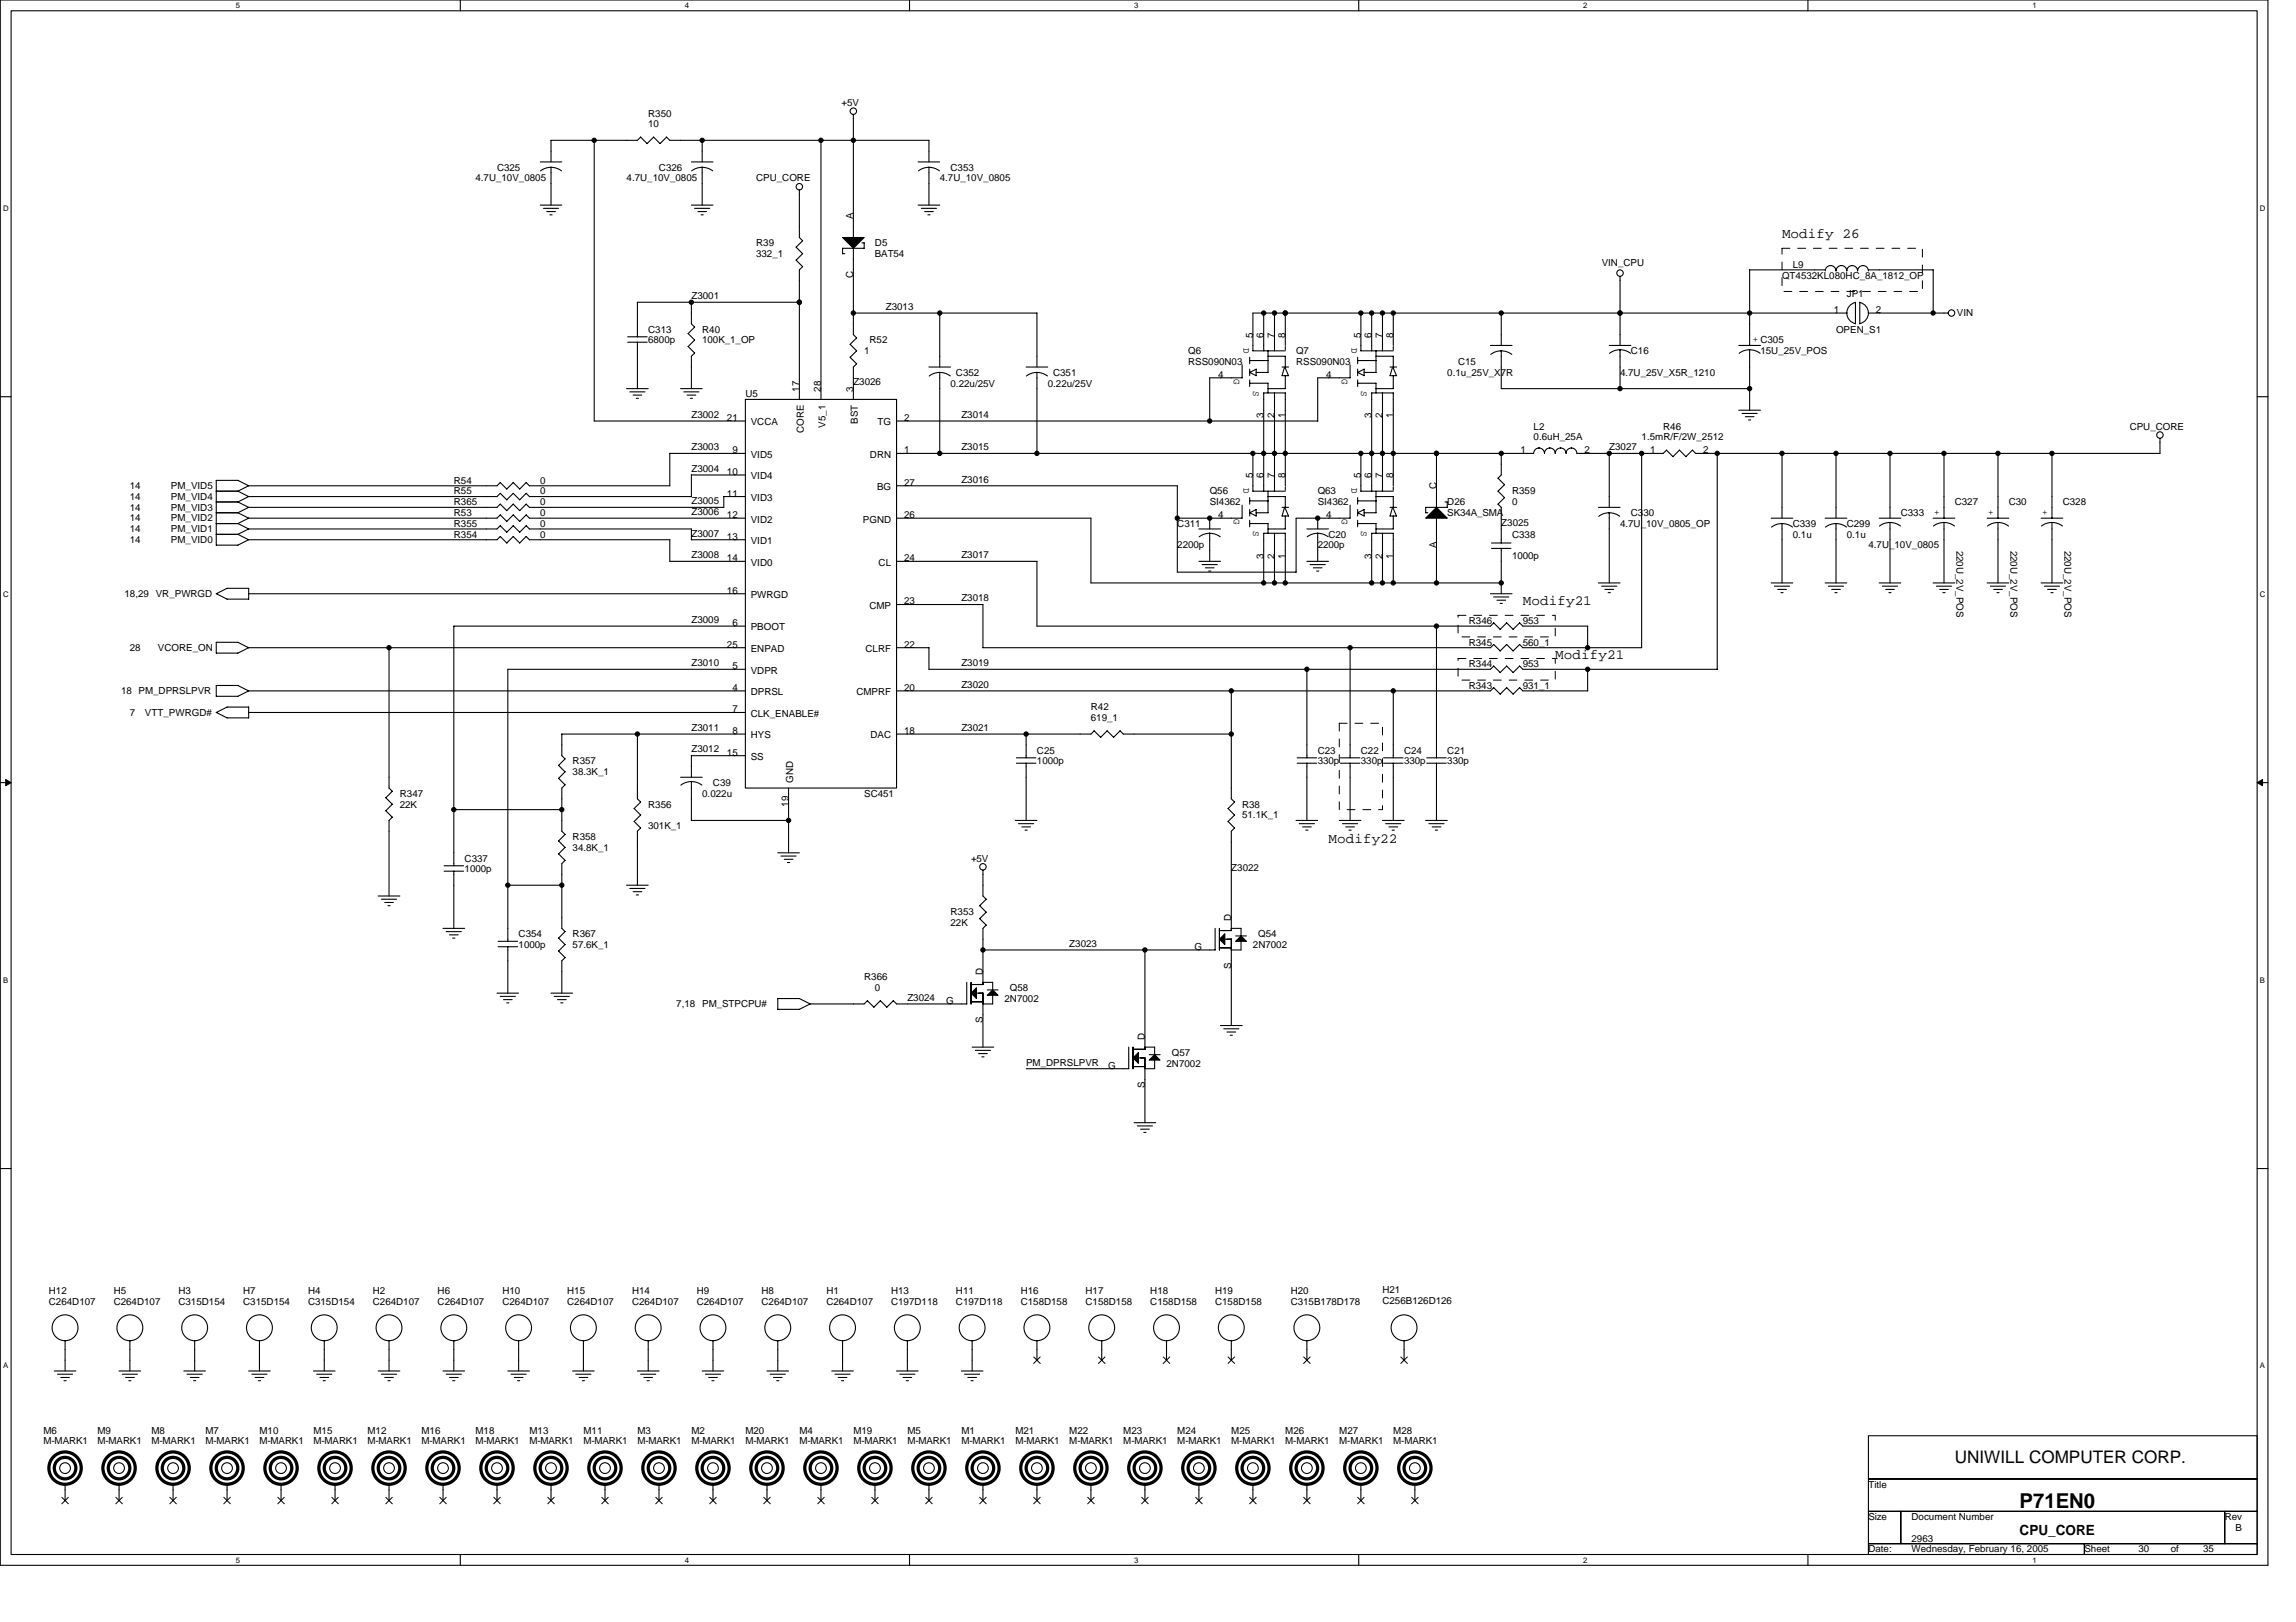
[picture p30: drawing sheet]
<svg xmlns="http://www.w3.org/2000/svg" width="297mm" height="210mm" viewBox="0 0 297 210" stroke-linecap="round" stroke-linejoin="round" font-family="sans-serif">
<defs><g id="words">
<text font-size="2.7" x="261.3" y="195.2">P71EN0</text>
<text font-size="2.2" x="252.9" y="189.4">UNIWILL COMPUTER CORP.</text>
<g font-size="1.8">
<text x="230.5" y="30.8">Modify 26</text>
<text x="197" y="78.3">Modify21</text>
<text x="201.2" y="85.3">Modify21</text>
<text x="171.9" y="109.1">Modify22</text>
<text x="261.3" y="198.6">CPU_CORE</text>
</g>
<g font-size="1.3">
<text x="83.9" y="15.1">R350</text>
<text x="83.9" y="16.5">10</text>
<text x="108.9" y="13.7">+5V</text>
<text x="61.5" y="23.5">4.7U_10V_0805</text>
<text x="64.3" y="22.1">C325</text>
<text x="81.1" y="23.5">4.7U_10V_0805</text>
<text x="85.3" y="22.1">C326</text>
<text x="97.8" y="23.5">CPU_CORE</text>
<text x="121.6" y="23.5">4.7U_10V_0805</text>
<text x="123" y="22.1">C353</text>
<text x="110.4" y="28.4" transform="rotate(-90 110.4 28.4)">A</text>
<text x="97.8" y="31.9">R39</text>
<text x="97.8" y="33.3">332_1</text>
<text x="110.4" y="36" transform="rotate(-90 110.4 36)">C</text>
<text x="113.2" y="33.3">BAT54</text>
<text x="113.2" y="31.9">D5</text>
<text x="207.2" y="34.4">VIN_CPU</text>
<text x="231.9" y="34.7">L9</text>
<text x="89.4" y="38.7">Z3001</text>
<text x="114.6" y="40.1">Z3013</text>
<text x="230.5" y="36">QT4532KL080HC_8A_1812_OP</text>
<text x="237.2" y="40.5">1</text>
<text x="238.9" y="38.4">JP1</text>
<text x="242.7" y="40.5">2</text>
<text x="253.2" y="40.9">VIN</text>
<text x="83.9" y="43">C313</text>
<text x="83.9" y="44.4">6800p</text>
<text x="90.8" y="43">R40</text>
<text x="90.8" y="44.4">100K_1_OP</text>
<text x="111.8" y="45.8">1</text>
<text x="112.5" y="44.4">R52</text>
<text x="153.7" y="45.8">Q6</text>
<text x="153.7" y="47.2">RSS090N03</text>
<text x="160.9" y="45" transform="rotate(90 160.9 45)">D</text>
<text x="162.1" y="43.7" transform="rotate(-90 162.1 43.7)">5</text>
<text x="163.5" y="43.7" transform="rotate(-90 163.5 43.7)">6</text>
<text x="164.9" y="43.7" transform="rotate(-90 164.9 43.7)">7</text>
<text x="166.3" y="43.7" transform="rotate(-90 166.3 43.7)">8</text>
<text x="167.7" y="45.8">Q7</text>
<text x="167.7" y="47.2">RSS090N03</text>
<text x="174.9" y="45" transform="rotate(90 174.9 45)">D</text>
<text x="176.1" y="43.7" transform="rotate(-90 176.1 43.7)">5</text>
<text x="177.5" y="43.7" transform="rotate(-90 177.5 43.7)">6</text>
<text x="178.8" y="43.7" transform="rotate(-90 178.8 43.7)">7</text>
<text x="180.2" y="43.7" transform="rotate(-90 180.2 43.7)">8</text>
<text x="188.6" y="47.2">C15</text>
<text x="211" y="45.8">C16</text>
<text x="226.8" y="44.3">+ C305</text>
<text x="227.8" y="45.8">15U_25V_POS</text>
<text x="237.5" y="43">OPEN_S1</text>
<text x="96.4" y="51.4">U5</text>
<text x="103.4" y="50.7" transform="rotate(-90 103.4 50.7)">17</text>
<text x="106.2" y="50.7" transform="rotate(-90 106.2 50.7)">28</text>
<text x="110.4" y="50.7" transform="rotate(-90 110.4 50.7)">3</text>
<text x="110.4" y="49.9">Z3026</text>
<text x="123" y="50">0.22u/25V</text>
<text x="123.7" y="48.6">C352</text>
<text x="135.5" y="50">0.22u/25V</text>
<text x="136.2" y="48.6">C351</text>
<text x="157.6" y="48.9">4</text>
<text x="159.6" y="49" transform="rotate(90 159.6 49)">G</text>
<text x="162.1" y="50.6" transform="rotate(90 162.1 50.6)">S</text>
<text x="171.6" y="48.9">4</text>
<text x="173.6" y="49" transform="rotate(90 173.6 49)">G</text>
<text x="176.1" y="50.6" transform="rotate(90 176.1 50.6)">S</text>
<text x="187.2" y="48.6">0.1u_25V_X7R</text>
<text x="209.6" y="48.6">4.7U_25V_X5R_1210</text>
<text x="89.4" y="54.1">Z3002</text>
<text x="89.4" y="58.3">Z3003</text>
<text x="94" y="54.5">21</text>
<text x="94.7" y="58.7">9</text>
<text x="97.1" y="59.2">VID5</text>
<text x="97.1" y="55">VCCA</text>
<text x="104" y="56" transform="rotate(-90 104 56)">CORE</text>
<text x="106.8" y="55.3" transform="rotate(-90 106.8 55.3)">V5_1</text>
<text x="111" y="54.9" transform="rotate(-90 111 54.9)">BST</text>
<text x="112.5" y="59.2">DRN</text>
<text x="113.5" y="55">TG</text>
<text x="117" y="54.5">2</text>
<text x="117" y="58.7">1</text>
<text x="124.4" y="54.1">Z3014</text>
<text x="124.4" y="58.3">Z3015</text>
<text x="163.5" y="54.1" transform="rotate(-90 163.5 54.1)">3</text>
<text x="164.9" y="54.1" transform="rotate(-90 164.9 54.1)">2</text>
<text x="166.3" y="54.1" transform="rotate(-90 166.3 54.1)">1</text>
<text x="177.5" y="54.1" transform="rotate(-90 177.5 54.1)">3</text>
<text x="178.8" y="54.1" transform="rotate(-90 178.8 54.1)">2</text>
<text x="180.2" y="54.1" transform="rotate(-90 180.2 54.1)">1</text>
<text x="196.7" y="58.7">1</text>
<text x="198.4" y="55.6">L2</text>
<text x="198.4" y="57">0.6uH_25A</text>
<text x="205" y="58.7">2</text>
<text x="208.2" y="58.3">Z3027</text>
<text x="212.4" y="57">1.5mR/F/2W_2512</text>
<text x="213.5" y="58.7">1</text>
<text x="215.2" y="55.6">R46</text>
<text x="220.3" y="58.7">2</text>
<text x="275.5" y="55.6">CPU_CORE</text>
<text x="16.8" y="63.3">14</text>
<text x="16.8" y="64.7">14</text>
<text x="22.1" y="63.3">PM_VID5</text>
<text x="22.1" y="64.7">PM_VID4</text>
<text x="58.7" y="62.6">R54</text>
<text x="58.7" y="64">R55</text>
<text x="58.7" y="65.4">R365</text>
<text x="69.9" y="65.4">0</text>
<text x="69.9" y="62.6">0</text>
<text x="69.9" y="64">0</text>
<text x="89.4" y="61.1">Z3004</text>
<text x="89.4" y="65.2">Z3005</text>
<text x="94" y="61.5">10</text>
<text x="94" y="64.3">11</text>
<text x="97.1" y="62">VID4</text>
<text x="97.1" y="64.8">VID3</text>
<text x="113.5" y="63.4">BG</text>
<text x="117" y="62.9">27</text>
<text x="124.4" y="62.5">Z3016</text>
<text x="156.5" y="64">Q56</text>
<text x="156.5" y="65.4">SI4362</text>
<text x="160.9" y="63.1" transform="rotate(90 160.9 63.1)">D</text>
<text x="162.1" y="61.9" transform="rotate(-90 162.1 61.9)">5</text>
<text x="163.5" y="61.9" transform="rotate(-90 163.5 61.9)">6</text>
<text x="164.9" y="61.9" transform="rotate(-90 164.9 61.9)">7</text>
<text x="166.3" y="61.9" transform="rotate(-90 166.3 61.9)">8</text>
<text x="170.5" y="64">Q63</text>
<text x="170.5" y="65.4">SI4362</text>
<text x="174.9" y="63.1" transform="rotate(90 174.9 63.1)">D</text>
<text x="176.1" y="61.9" transform="rotate(-90 176.1 61.9)">5</text>
<text x="177.5" y="61.9" transform="rotate(-90 177.5 61.9)">6</text>
<text x="178.8" y="61.9" transform="rotate(-90 178.8 61.9)">7</text>
<text x="180.2" y="61.9" transform="rotate(-90 180.2 61.9)">8</text>
<text x="185.8" y="63.3" transform="rotate(-90 185.8 63.3)">C</text>
<text x="187.2" y="65.4">D26</text>
<text x="195.6" y="64">R359</text>
<text x="195.6" y="65.4">0</text>
<text x="252.9" y="65.4">C327</text>
<text x="259.9" y="65.4">C30</text>
<text x="266.9" y="65.4">C328</text>
<text x="16.8" y="68.9">14</text>
<text x="16.8" y="70.3">14</text>
<text x="16.8" y="67.5">14</text>
<text x="16.8" y="66.1">14</text>
<text x="22.1" y="68.9">PM_VID1</text>
<text x="22.1" y="70.3">PM_VID0</text>
<text x="22.1" y="67.5">PM_VID2</text>
<text x="22.1" y="66.1">PM_VID3</text>
<text x="58.7" y="66.8">R53</text>
<text x="58.7" y="69.6">R354</text>
<text x="58.7" y="68.2">R355</text>
<text x="69.9" y="69.6">0</text>
<text x="69.9" y="68.2">0</text>
<text x="69.9" y="66.8">0</text>
<text x="89.4" y="69.4">Z3007</text>
<text x="89.4" y="66.6">Z3006</text>
<text x="94" y="67">12</text>
<text x="94" y="69.8">13</text>
<text x="97.1" y="67.6">VID2</text>
<text x="97.1" y="70.4">VID1</text>
<text x="111.6" y="67.6">PGND</text>
<text x="117" y="67">26</text>
<text x="152.3" y="68.2">C311</text>
<text x="152.3" y="71">2200p</text>
<text x="157.6" y="67">4</text>
<text x="159.6" y="67.2" transform="rotate(90 159.6 67.2)">G</text>
<text x="162.1" y="68.7" transform="rotate(90 162.1 68.7)">S</text>
<text x="170.5" y="71">2200p</text>
<text x="171.6" y="67">4</text>
<text x="171.9" y="69.6">C20</text>
<text x="173.6" y="67.2" transform="rotate(90 173.6 67.2)">G</text>
<text x="176.1" y="68.7" transform="rotate(90 176.1 68.7)">S</text>
<text x="185.8" y="70.9" transform="rotate(-90 185.8 70.9)">A</text>
<text x="187.2" y="66.8">SK34A_SMA</text>
<text x="194.2" y="68">Z3025</text>
<text x="195.6" y="69.6">C338</text>
<text x="209.6" y="68.2">4.7U_10V_0805_OP</text>
<text x="211" y="66.8">C330</text>
<text x="231.9" y="68.2">C339</text>
<text x="231.9" y="69.6">0.1u</text>
<text x="238.9" y="68.2">C299</text>
<text x="238.9" y="69.6">0.1u</text>
<text x="241.7" y="71">4.7U_10V_0805</text>
<text x="245.9" y="66.8">C333</text>
<text x="250.2" y="66.7">+</text>
<text x="253.1" y="71.2" transform="rotate(90 253.1 71.2)">220U_2V_POS</text>
<text x="257.2" y="66.7">+</text>
<text x="260.1" y="71.2" transform="rotate(90 260.1 71.2)">220U_2V_POS</text>
<text x="264.2" y="66.7">+</text>
<text x="267.1" y="71.2" transform="rotate(90 267.1 71.2)">220U_2V_POS</text>
<text x="16.1" y="77.3">18,29</text>
<text x="20.2" y="77.3">VR_PWRGD</text>
<text x="89.4" y="72.2">Z3008</text>
<text x="94" y="72.6">14</text>
<text x="94" y="76.8">16</text>
<text x="97.1" y="73.2">VID0</text>
<text x="97.1" y="77.4">PWRGD</text>
<text x="113.7" y="73.2">CL</text>
<text x="117" y="72.6">24</text>
<text x="124.4" y="77.8">Z3018</text>
<text x="124.4" y="72.2">Z3017</text>
<text x="163.5" y="72.3" transform="rotate(-90 163.5 72.3)">3</text>
<text x="164.9" y="72.3" transform="rotate(-90 164.9 72.3)">2</text>
<text x="166.3" y="72.3" transform="rotate(-90 166.3 72.3)">1</text>
<text x="177.5" y="72.3" transform="rotate(-90 177.5 72.3)">3</text>
<text x="178.8" y="72.3" transform="rotate(-90 178.8 72.3)">2</text>
<text x="180.2" y="72.3" transform="rotate(-90 180.2 72.3)">1</text>
<text x="195.6" y="72.4">1000p</text>
<text x="89.4" y="80.6">Z3009</text>
<text x="94" y="83.8">25</text>
<text x="94.7" y="81">6</text>
<text x="97.1" y="81.6">PBOOT</text>
<text x="112.5" y="78.8">CMP</text>
<text x="117" y="78.2">23</text>
<text x="117" y="83.8">22</text>
<text x="190" y="83.5">R345</text>
<text x="190" y="80.8">R346</text>
<text x="197" y="83.5">560_1</text>
<text x="197" y="80.8">953</text>
<text x="15.7" y="89.8">18 PM_DPRSLPVR</text>
<text x="16.8" y="84.2">28</text>
<text x="20.4" y="84.2">VCORE_ON</text>
<text x="89.4" y="86.2">Z3010</text>
<text x="94.7" y="86.6">5</text>
<text x="94.7" y="89.4">4</text>
<text x="97.1" y="84.4">ENPAD</text>
<text x="97.1" y="87.2">VDPR</text>
<text x="97.1" y="90">DPRSL</text>
<text x="110.8" y="90">CMPRF</text>
<text x="112" y="84.4">CLRF</text>
<text x="117" y="89.4">20</text>
<text x="124.4" y="86.2">Z3019</text>
<text x="124.4" y="89">Z3020</text>
<text x="190" y="89.1">R343</text>
<text x="190" y="86.3">R344</text>
<text x="197" y="89.1">931_1</text>
<text x="197" y="86.3">953</text>
<text x="16.8" y="92.6">7</text>
<text x="18.8" y="92.6">VTT_PWRGD#</text>
<text x="89.4" y="94.6">Z3011</text>
<text x="94.7" y="92.2">7</text>
<text x="94.7" y="95">8</text>
<text x="97.1" y="92.8">CLK_ENABLE#</text>
<text x="97.1" y="95.6">HYS</text>
<text x="112.6" y="95.6">DAC</text>
<text x="117" y="95">18</text>
<text x="124.4" y="94.6">Z3021</text>
<text x="141.1" y="91.9">R42</text>
<text x="141.1" y="93.3">619_1</text>
<text x="74.1" y="98.9">R357</text>
<text x="74.1" y="100.3">38.3K_1</text>
<text x="89.4" y="97.4">Z3012</text>
<text x="92.2" y="101.7">C39</text>
<text x="94" y="97.8">15</text>
<text x="97.1" y="98.4">SS</text>
<text x="102.6" y="101.3" transform="rotate(-90 102.6 101.3)">GND</text>
<text x="134.2" y="97.5">C25</text>
<text x="134.2" y="98.9">1000p</text>
<text x="170.5" y="97.5">C23</text>
<text x="170.5" y="98.9">330p</text>
<text x="176.1" y="97.5">C22</text>
<text x="176.1" y="98.9">330p</text>
<text x="181.6" y="97.5">C24</text>
<text x="181.6" y="98.9">330p</text>
<text x="187.2" y="97.5">C21</text>
<text x="187.2" y="98.9">330p</text>
<text x="51.7" y="103.1">R347</text>
<text x="51.7" y="104.5">22K</text>
<text x="83.9" y="104.5">R356</text>
<text x="83.9" y="107.3">301K_1</text>
<text x="90.8" y="103.1">0.022u</text>
<text x="102" y="104.4" transform="rotate(-90 102 104.4)">19</text>
<text x="111.8" y="103.1">SC451</text>
<text x="160.7" y="104.5">R38</text>
<text x="160.7" y="105.9">51.1K_1</text>
<text x="60.1" y="111.5">C337</text>
<text x="60.1" y="112.9">1000p</text>
<text x="74.1" y="108.7">R358</text>
<text x="74.1" y="110.1">34.8K_1</text>
<text x="125.6" y="111.5">+5V</text>
<text x="159.3" y="112.7">Z3022</text>
<text x="123" y="118.5">R353</text>
<text x="123" y="119.9">22K</text>
<text x="159.3" y="119.2" transform="rotate(-90 159.3 119.2)">D</text>
<text x="67.1" y="121.3">C354</text>
<text x="67.1" y="122.7">1000p</text>
<text x="74.1" y="121.3">R367</text>
<text x="74.1" y="122.7">57.6K_1</text>
<text x="138.3" y="122.5">Z3023</text>
<text x="154.5" y="122.9">G</text>
<text x="159.3" y="125.4" transform="rotate(-90 159.3 125.4)">S</text>
<text x="162.1" y="122.7">2N7002</text>
<text x="162.8" y="121.3">Q54</text>
<text x="87.5" y="130.3">7,18</text>
<text x="90.8" y="130.3">PM_STPCPU#</text>
<text x="111.8" y="126.9">R366</text>
<text x="113.2" y="128.3">0</text>
<text x="117.4" y="129.5">Z3024</text>
<text x="122.4" y="129.9">G</text>
<text x="127.2" y="126.1" transform="rotate(-90 127.2 126.1)">D</text>
<text x="130" y="129.6">2N7002</text>
<text x="130.7" y="128.3">Q58</text>
<text x="127.2" y="132.4" transform="rotate(-90 127.2 132.4)">S</text>
<text x="132.8" y="137.9">PM_DPRSLPVR</text>
<text x="148.1" y="134.5" transform="rotate(-90 148.1 134.5)">D</text>
<text x="151.6" y="136.6">Q57</text>
<text x="143.4" y="138.3">G</text>
<text x="148.1" y="140.7" transform="rotate(-90 148.1 140.7)">S</text>
<text x="150.9" y="138">2N7002</text>
<text x="6.3" y="167.5">H12</text>
<text x="14.7" y="167.5">H5</text>
<text x="23.1" y="167.5">H3</text>
<text x="31.5" y="167.5">H7</text>
<text x="39.9" y="167.5">H4</text>
<text x="48.2" y="167.5">H2</text>
<text x="56.6" y="167.5">H6</text>
<text x="65" y="167.5">H10</text>
<text x="73.4" y="167.5">H15</text>
<text x="81.8" y="167.5">H14</text>
<text x="90.1" y="167.5">H9</text>
<text x="98.5" y="167.5">H8</text>
<text x="106.9" y="167.5">H1</text>
<text x="115.3" y="167.5">H13</text>
<text x="123.7" y="167.5">H11</text>
<text x="132.1" y="167.5">H16</text>
<text x="140.4" y="167.5">H17</text>
<text x="148.8" y="167.5">H18</text>
<text x="157.2" y="167.5">H19</text>
<text x="167" y="167.5">H20</text>
<text x="178.9" y="167.4">H21</text>
<text x="6.3" y="168.9">C264D107</text>
<text x="14.7" y="168.9">C264D107</text>
<text x="23.1" y="168.9">C315D154</text>
<text x="31.5" y="168.9">C315D154</text>
<text x="39.9" y="168.9">C315D154</text>
<text x="48.2" y="168.9">C264D107</text>
<text x="56.6" y="168.9">C264D107</text>
<text x="65" y="168.9">C264D107</text>
<text x="73.4" y="168.9">C264D107</text>
<text x="81.8" y="168.9">C264D107</text>
<text x="90.1" y="168.9">C264D107</text>
<text x="98.5" y="168.9">C264D107</text>
<text x="106.9" y="168.9">C264D107</text>
<text x="115.3" y="168.9">C197D118</text>
<text x="123.7" y="168.9">C197D118</text>
<text x="132.1" y="168.9">C158D158</text>
<text x="140.4" y="168.9">C158D158</text>
<text x="148.8" y="168.9">C158D158</text>
<text x="157.2" y="168.9">C158D158</text>
<text x="167" y="168.9">C315B178D178</text>
<text x="178.9" y="168.8">C256B126D126</text>
<text x="5.6" y="185.5">M6</text>
<text x="12.6" y="185.5">M9</text>
<text x="19.6" y="185.5">M8</text>
<text x="26.6" y="185.5">M7</text>
<text x="33.6" y="185.5">M10</text>
<text x="40.6" y="185.5">M15</text>
<text x="47.5" y="185.5">M12</text>
<text x="54.5" y="185.5">M16</text>
<text x="61.5" y="185.5">M18</text>
<text x="68.5" y="185.5">M13</text>
<text x="75.5" y="185.5">M11</text>
<text x="82.5" y="185.5">M3</text>
<text x="89.4" y="185.5">M2</text>
<text x="96.4" y="185.5">M20</text>
<text x="103.4" y="185.5">M4</text>
<text x="110.4" y="185.5">M19</text>
<text x="117.4" y="185.5">M5</text>
<text x="124.4" y="185.5">M1</text>
<text x="131.4" y="185.5">M21</text>
<text x="138.3" y="185.5">M22</text>
<text x="145.3" y="185.5">M23</text>
<text x="152.3" y="185.5">M24</text>
<text x="159.3" y="185.5">M25</text>
<text x="166.3" y="185.5">M26</text>
<text x="173.3" y="185.5">M27</text>
<text x="180.3" y="185.5">M28</text>
<text x="5.6" y="186.9">M-MARK1</text>
<text x="12.6" y="186.9">M-MARK1</text>
<text x="19.6" y="186.9">M-MARK1</text>
<text x="26.6" y="186.9">M-MARK1</text>
<text x="33.6" y="186.9">M-MARK1</text>
<text x="40.6" y="186.9">M-MARK1</text>
<text x="47.5" y="186.9">M-MARK1</text>
<text x="54.5" y="186.9">M-MARK1</text>
<text x="61.5" y="186.9">M-MARK1</text>
<text x="68.5" y="186.9">M-MARK1</text>
<text x="75.5" y="186.9">M-MARK1</text>
<text x="82.5" y="186.9">M-MARK1</text>
<text x="89.4" y="186.9">M-MARK1</text>
<text x="96.4" y="186.9">M-MARK1</text>
<text x="103.4" y="186.9">M-MARK1</text>
<text x="110.4" y="186.9">M-MARK1</text>
<text x="117.4" y="186.9">M-MARK1</text>
<text x="124.4" y="186.9">M-MARK1</text>
<text x="131.4" y="186.9">M-MARK1</text>
<text x="138.3" y="186.9">M-MARK1</text>
<text x="145.3" y="186.9">M-MARK1</text>
<text x="152.3" y="186.9">M-MARK1</text>
<text x="159.3" y="186.9">M-MARK1</text>
<text x="166.3" y="186.9">M-MARK1</text>
<text x="173.3" y="186.9">M-MARK1</text>
<text x="180.3" y="186.9">M-MARK1</text>
<text x="241.7" y="192.5">Title</text>
<text x="241.7" y="196.7">Size</text>
<text x="247.3" y="196.7">Document Number</text>
<text x="287.8" y="196.7">Rev</text>
<text x="241.7" y="200.9">Date:</text>
<text x="247.3" y="200.9">Wednesday, February 16, 2005</text>
<text x="247.3" y="199.5">2963</text>
<text x="269.7" y="200.9">Sheet</text>
<text x="276.6" y="200.9">30</text>
<text x="280.8" y="200.9">of</text>
<text x="285" y="200.9">35</text>
<text x="289.2" y="198.1">B</text>
</g>
<g font-size="1">
<text x="30.5" y="1">5</text>
<text x="88.6" y="1">4</text>
<text x="146.7" y="1">3</text>
<text x="204.8" y="1">2</text>
<text x="263" y="1">1</text>
<text x=".4" y="27.3">D</text>
<text x="292.4" y="27.3">D</text>
<text x=".4" y="77.2">C</text>
<text x="292.4" y="77.2">C</text>
<text x=".4" y="127.2">B</text>
<text x="292.4" y="127.2">B</text>
<text x=".4" y="177.1">A</text>
<text x="292.4" y="177.1">A</text>
<text x="30.5" y="202.2">5</text>
<text x="88.6" y="202.2">4</text>
<text x="146.7" y="202.2">3</text>
<text x="204.8" y="202.2">2</text>
<text x="263" y="202.2">1</text>
</g>
</g></defs>
<path d="M0 0h293.4v202.6h-293.4zM1.4 1.4h290.6v199.8h-290.6z" fill="none" stroke="#000" stroke-width=".14"/>
<g fill="#fff">
<path d="M30.5 .1h.6v1.2h-.6z"/>
<path d="M30.5 201.3h.6v1.1h-.6z"/>
</g>
<path d="M59.6 0v1.4M59.6 201.2v1.4" fill="none" stroke="#000" stroke-width=".14"/>
<g fill="#fff">
<path d="M88.6 .1h.6v1.2h-.6z"/>
<path d="M88.6 201.3h.6v1.1h-.6z"/>
</g>
<path d="M117.7 0v1.4M117.7 201.2v1.4" fill="none" stroke="#000" stroke-width=".14"/>
<g fill="#fff">
<path d="M146.7 .1h.6v1.2h-.6z"/>
<path d="M146.7 201.3h.6v1.1h-.6z"/>
</g>
<path d="M175.8 0v1.4M175.8 201.2v1.4" fill="none" stroke="#000" stroke-width=".14"/>
<g fill="#fff">
<path d="M204.8 .1h.6v1.2h-.6z"/>
<path d="M204.8 201.3h.6v1.1h-.6z"/>
</g>
<path d="M233.9 0v1.4M233.9 201.2v1.4" fill="none" stroke="#000" stroke-width=".14"/>
<g fill="#fff">
<path d="M263 .1h.5v1.2h-.5z"/>
<path d="M263 201.3h.5v1.1h-.5z"/>
<path d="M.4 26.4h.7v1.1h-.7z"/>
<path d="M292.4 26.4h.7v1.1h-.7z"/>
<path d="M.4 76.3h.7v1.1h-.7z"/>
<path d="M292.4 76.3h.7v1.1h-.7z"/>
</g>
<path d="M0 51.3h1.4M292 51.3h1.4" fill="none" stroke="#000" stroke-width=".14"/>
<g fill="#fff">
<path d="M.4 126.3h.7v1.1h-.7z"/>
<path d="M292.4 126.3h.6v1.1h-.6z"/>
</g>
<path d="M0 101.3h1.4M292 101.3h1.4" fill="none" stroke="#000" stroke-width=".14"/>
<path d="M.7 100.9l.7 .4-.7 .4zM292 101.3l.7-.4v.8z" fill="#000" stroke="#000" stroke-width=".13"/>
<g fill="#fff">
<path d="M.4 176.2h.7v1.1h-.7z"/>
<path d="M292.3 176.2h.7v1.1h-.7z"/>
</g>
<g fill="none" stroke="#000" stroke-width=".14">
<path d="M76.9 18.2v36.3h19.5M82.5 18.2h-11.2v2.8M82.9 17.7l.8 .9M82.9 17.7l-.4 .5M84.6 17.7l.8 .9M84.6 17.7l-.9 .9M86.2 17.7l.5 .5h33.5v2.8M86.2 17.7l-.8 .9M90.8 18.2v2.8M106.2 18.2v33.5M110.4 14.8v15.9M69.9 26.5h2.8"/>
<path d="M69.9 21h2.8M70.3 27h2M70.7 27.4h1.2M71.1 27.8h.3M71.3 21.7a2.19 2.19 0 0 0-1.4 .4M71.3 21.7a2.25 2.25 0 0 1 1.3 .4M71.3 21.6v4.9M89.4 26.5h2.8M89.4 21h2.8M89.4 39.1v2.8M89.9 27h1.9M90.3 27.4h1.1"/>
<path d="M90.7 27.8h.3M90.8 21.7a2.19 2.19 0 0 0-1.3 .4M90.8 21.7a2.25 2.25 0 0 1 1.4 .4M90.8 21.6v4.9M103 33.7l.8 .8M103 32l.8 .8M103.4 30.7l.4 .5M103.4 24.6v6.1M103.4 39.1h-20.9v4.5M103.8 34.5l-.4 .4v16.8M103.8 32.8l-.8 .9M103.8 31.1l-.8 .9"/>
<path d="M110.4 32.1v11.2l.4 .4M111.5 31.4h.3v.7h-2.8v.7h.3M118.8 26.5h2.8M118.8 21h2.8M119.2 27h2M119.6 27.4h1.1M120 27.8h.3M120.2 21.7a2.19 2.19 0 0 0-1.4 .4M120.2 21.7a2.25 2.25 0 0 1 1.3 .4M120.2 21.6v4.9M209.6 35.8v8.9M236.1 35.1a.69 .69 0 0 1 .7-.7 .7 .7 0 0 1 .7 .7 .69 .69 0 0 1 .7-.7 .7 .7 0 0 1 .7 .7 .69 .69 0 0 1 .7-.7 .7 .7 0 0 1 .7 .7 .69 .69 0 0 1 .7-.7 .7 .7 0 0 1 .7 .7"/>
<path d="M236.1 34.9h-9.7v9.8M240 39.1a1.39 1.39 0 0 0-1.1 1.4 1.39 1.39 0 0 0 1.1 1.4M240 39.1v2.8M240.6 39.1a1.4 1.4 0 0 1 1.1 1.4 1.39 1.39 0 0 1-1.1 1.4M240.6 39.1v2.8M241.7 34.9h8.4v5.6M81.1 50.3h2.8M81.2 44.3h2.5M81.2 43.6h2.5M81.5 50.7h1.9M81.9 51.1h1.1M82.3 51.5h.3"/>
<path d="M82.5 44.3v6M88 50.3h2.8M88.5 50.7h1.9M88.9 51.1h1.1M89 44.8l.9 .9-.5 .4v4.2M89 43.2l.9 .8M89.3 51.5h.3M89.4 41.9l.5 .4-.9 .9M89.9 44l-.9 .8M96.4 51.7h19.6v50.3h-19.6zM96.4 58.7h-9.7v4.2h-18.2l-.4-.5-.9 .9-.8-.9-.8 .9-.9-.9-.4 .5h-32.1l-1.4-.7h-2.8v8.4l2.8-.1M110 46.2l.8 .9"/>
<path d="M110 44.6l.8 .8M110.4 40.5h23.8v7M110.8 47.1l-.4 .4v4.2M110.8 45.4l-.8 .8M110.8 43.7l-.8 .9M120.2 47.5h2.8M121.6 48.2a2.19 2.19 0 0 0-1.4 .5M121.6 48.2a2.25 2.25 0 0 1 1.3 .5M121.6 40.5v7M121.6 48.2v10.5M132.7 47.5h2.8M134.1 48.2a2.19 2.19 0 0 0-1.3 .5"/>
<path d="M134.1 48.2h.1a2.25 2.25 0 0 1 1.3 .5M134.2 48.2v10.5M160.7 47.2v1.7h-4.2v5.6M161.7 49.6h2.3v1.3M161.7 46.7h2.3M161.7 48.2l.8-.4v.8zM161.7 46.2v.9M161.7 47.8v.8M161.7 49.2v.8M162.1 45.4h4.2M162.1 58.7v4.9M163.5 40.5v4.9"/>
<path d="M164 46.1h2.3v1.4M164 45.4v2.8h-1.5M164.9 40.5v4.9M164.9 50.9v12.7M165.9 47.5h.8M166.1 47.6l-.2 1h.8l-.4-1M166.3 48.6v1.7h-2.3M166.3 40.5v4.2M166.3 44.8v.5M174.7 47.2v1.7h-4.2v5.6h-54.5M175.6 49.6h2.4v1.3M175.6 46.7h2.4"/>
<path d="M175.6 48.2l.9-.4v.8zM175.6 46.2v.9M175.6 47.8v.8M175.6 49.2v.8M176.1 45.4h4.2M176.1 40.5v4.9M176.1 58.7v4.9M177.5 40.5v4.9M178 46.1h2.3v1.4M178 45.4v2.8h-1.5M178.9 40.5v4.9M178.9 50.9v12.7"/>
<path d="M179.8 47.5h.9M180.1 47.6l-.3 1h.9l-.5-1M180.3 48.6v1.7h-2.3M180.3 40.5v4.2M180.3 44.8v.5M185.8 58.7v7M192.8 44.7h2.8M194.2 45.4a2.19 2.19 0 0 0-1.3 .5M194.2 45.4a2.25 2.25 0 0 1 1.4 .5M194.2 45.4v4.9h32.2M194.2 40.5v4.2M194.2 58.7v2.8l-.4 .4"/>
<path d="M208.2 44.7h2.8M208.2 58.7v7M209.6 45.3a2.19 2.19 0 0 0-1.4 .4M209.6 45.3a2.25 2.25 0 0 1 1.3 .4M209.6 45.3v5M212.4 58.7v25.1h-15.4l-.4-.4M222.2 58.7v27.9h-25.2l-.4-.4-.8 .8M224.9 53.1h2.9M225 44.7h2.8M225.4 53.5h1.9M225.8 53.9h1.1M226.2 54.3h.3"/>
<path d="M226.4 45.3v7.8M227.7 45.7a2.25 2.25 0 0 0-1.4-.4 2.19 2.19 0 0 0-1.3 .4M230.5 58.7v8.4M237.5 58.7v8.4M238.9 40.5h-76.8v4.9M241.7 40.5h10.4M244.5 58.7v8.4M251.5 58.7v8.4M258.5 58.7v8.4M265.5 58.7v8.4M279.4 56.7v2h-60l-.4-.5-.9 .9-.8-.9-.9 .9-.8-.9-.4 .5h-11.2a.7 .7 0 0 0-.7-.7 .69 .69 0 0 0-.7 .7 .7 .7 0 0 0-.7-.7 .69 .69 0 0 0-.7 .7 .7 .7 0 0 0-.7-.7 .69 .69 0 0 0-.7 .7 .7 .7 0 0 0-.7-.7 .69 .69 0 0 0-.7 .7h-82.4M28 66.4h2.8"/>
<path d="M28 65h2.8M28 63.6h2.8M28 67.8h2.8M28 69.2h2.8M28 76.8l1.4 .7h2.8v-1.4h-2.8l-1.4 .7M30.8 66.4l1.4 .7M32.2 76.8h64.2M32.2 67.1h32.1l.4-.5 .9 .9 .8-.9 .8 .9 .9-.9 .4 .5h27.9M32.2 68.4l-1.4 .7 1.4 .7h32.1l.4-.4 .9 .9 .8-.9 .8 .9 .9-.9 .4 .4h18.2v2.8h9.7M32.2 62.9l-1.4 .7 1.4 .7M32.2 67l-1.4 .7 1.4 .8M32.2 69.8l-1.4 .7"/>
<path d="M32.2 64.3l-1.4 .7 1.4 .7M32.2 65.7l-1.4 .7M64.7 68l.9 .9M64.7 68l-.4 .5h-32.1M66.4 68l.8 .9M66.4 68l-.8 .9M68.1 68l.4 .5M68.1 68l-.9 .9M68.5 68.5h20.9v1.3h7M96.4 61.5h-7v2.8h-20.9l-.4-.5-.9 .9-.8-.9-.8 .9-.9-.9-.4 .5h-32.1M96.4 64.3h-2.8v1.4h-25.1l-.4-.5-.9 .9-.8-.9-.8 .9-.9-.9-.4 .5h-32.1M116 78.2h11.2v5.6h65.6l.4-.4"/>
<path d="M116 72.6h18.2v8.4h58.6l.4-.4 .9 .8 .8-.8M116 67.1h25.1v8.3M116 62.9h36.3v11.1h15.4M141.1 75.4h53.1M155.1 68.5h2.8M155.1 72.6h2.8M155.5 73.1h2M155.9 73.5h1.2M156.4 73.9h.2M156.5 69a2.19 2.19 0 0 0-1.4 .5M156.5 69a2.25 2.25 0 0 1 1.4 .5M156.5 67.1v1.4"/>
<path d="M156.5 69v3.7M160.7 65.4v1.7h-8.4M161.7 67.8l2.3-.1v1.3M161.7 66.4l.8 .4v-.9l-.8 .5M161.7 64.8h2.3M161.7 64.4v.8M161.7 65.9v.9M161.7 67.3v.9M162.1 63.6h4.2M163.5 75.4v-6.4h2.8v6.4M164 64.3h2.3v1.4M164 63.6v2.8h-1.5"/>
<path d="M164.9 69v6.4M165.9 65.7h.8M166.1 65.8l-.2 1h.8l-.4-1M166.3 66.8v1.7h-2.3M166.3 62.9v-12h-2.8v12.7M166.3 63v.4M169.1 68.5h2.8M169.1 72.6h2.8M169.5 73.1h2M169.9 73.5h1.1M170.3 73.9h.3M170.5 69a2.19 2.19 0 0 0-1.4 .5"/>
<path d="M170.5 69a2.25 2.25 0 0 1 1.3 .5M170.5 67.1v1.4M170.5 69v3.7M174.7 65.4v1.7h-7v6.9M175.6 67.8l2.4-.1v1.3M175.6 64.8h2.4M175.6 66.4l.9 .4v-.9l-.9 .5M175.6 64.4v.8M175.6 65.9v.9M175.6 67.3v.9M176.1 63.6h4.2M177.5 75.4v-6.4h2.8v6.4"/>
<path d="M178 64.3h2.3v1.4M178 63.6v2.8h-1.5M178.9 69v6.4M179.8 65.7h.9M180.1 65.8l-.3 1h.9l-.5-1M180.3 66.8v1.7h-2.3M180.3 62.9v-12h-2.8v12.7M180.3 63v.4M185.8 67v8.4M187 65h.2v.7h-2.8v.7h.3M192.8 76.8h2.8M193 70.3h2.5"/>
<path d="M193 71h2.5M193.2 77.3h2M193.7 77.7h1.1M193.8 61.9l.8 .8M194.1 78.1h.3M194.2 71v5.8M194.6 62.7l-.8 .9 .8 .8-.8 .8 .4 .5v4.6M206.8 75.4h2.8M206.8 65.7h2.8M207.2 75.9h2M207.6 76.3h1.2M208 76.7h.3"/>
<path d="M208.2 66.4v9M209.6 66.8a2.25 2.25 0 0 0-1.4-.4 2.19 2.19 0 0 0-1.4 .4M229.1 75.4h2.8M229.1 67.1h2.8M229.6 75.9h1.9M230 76.3h1.1M230.4 76.7h.3M230.5 67.8a2.19 2.19 0 0 0-1.3 .4M230.5 67.8a2.25 2.25 0 0 1 1.4 .4M230.5 67.7v7.7M236.1 75.4h2.8M236.1 67.1h2.8"/>
<path d="M236.5 75.9h2M237 76.3h1.1M237.4 76.7h.3M237.5 67.8a2.19 2.19 0 0 0-1.3 .4M237.5 67.8a2.25 2.25 0 0 1 1.4 .4M237.5 67.7v7.7M243.1 75.4h2.8M243.1 67.1h2.8M243.5 75.9h2M244 76.3h1.1M244.4 76.7h.3M244.5 67.6v7.8"/>
<path d="M245.9 68.1a2.25 2.25 0 0 0-1.4-.5 2.19 2.19 0 0 0-1.4 .5M250.1 75.4h2.8M250.1 67.1h2.8M250.5 75.9h2M250.9 76.3h1.2M251.4 76.7h.2M251.5 67.6a2.19 2.19 0 0 0-1.4 .5M251.5 67.6a2.25 2.25 0 0 1 1.4 .5M251.5 67.6v7.8M257.1 75.4h2.8M257.1 67.1h2.8M257.5 75.9h2"/>
<path d="M257.9 76.3h1.1M258.3 76.7h.3M258.5 67.6a2.19 2.19 0 0 0-1.4 .5M258.5 67.6a2.25 2.25 0 0 1 1.3 .5M258.5 67.6v7.8M264.1 75.4h2.8M264.1 67.1h2.8M264.5 75.9h1.9M264.9 76.3h1.1M265.3 76.7h.3M265.5 67.6a2.19 2.19 0 0 0-1.4 .5M265.5 67.6a2.25 2.25 0 0 1 1.3 .5"/>
<path d="M265.5 67.6v7.8M30.8 83.1l1.4 .7M30.8 88.7l1.4 .7M30.8 88.7h-2.8v1.4h2.8l1.4-.7h64.2M30.8 83.1h-2.8v1.4h2.8l1.4-.7M32.2 92.2h64.2M32.2 83.8h64.2M32.2 92.9h-2.8l-1.4-.7 1.4-.7h2.8v1.4M50.3 83.8v18.2l.5 .4-.9 .8 .9 .9-.9 .8 .9 .9-.5 .4v9.8M72.7 97.8l.4 .4-.8 .8 .8 .9-.8 .8 .8 .9-.4 .4v5.6l.4 .4-.8 .8 .8 .9M82.5 95v8.4M96.4 95h-23.7v2.8"/>
<path d="M96.4 81h-37.7v31M96.4 86.6h-30.7v35.2M96.4 97.8h-7v2.8M116 83.8h4.2v2.8h72.6l.4-.4 .9 .8 .8-.8M116 89.4h76.8M131.5 98.8h2.5M131.5 98.1h2.5M132.8 95v3.1M132.8 98.8v7.4M141.5 94.6l.9 .8M141.6 94.6l-.5 .4h-25.1M143.2 94.6l.9 .8 .8-.8 .4 .4h14"/>
<path d="M143.2 94.6l-.8 .8M159.3 89.4v14l.4 .4-.8 .8 .8 .9-.8 .8 .8 .8-.4 .5v12.8h-1.5M167.8 98.8h2.5M167.8 98.1h2.5M169.1 86.6v11.5M169.1 98.8v7.4M173.4 98.8h2.5M173.4 98.1h2.5M174.7 83.8v14.3M174.7 98.8v7.4M179 98.8h2.5M179 98.1h2.5"/>
<path d="M180.3 89.4v8.7M180.3 98.8v7.4M184.6 98.8h2.5M184.6 98.1h2.5M185.8 81v17.1M185.8 98.8v7.4M192.8 89.4l.4-.4 .9 .8M193.2 83.4l.9 .8 .8-.8M194.9 83.4l.9 .8M194.9 80.6l.9 .8M194.9 89l.9 .8M194.9 86.2l.9 .8"/>
<path d="M194.9 89l-.8 .8M195.8 81.5l.8-.9 .4 .4h8.4v2.8M196.6 83.4l-.8 .8M205.4 86.6v2.8M205.4 89.4h-8.4l-.4-.4-.8 .8M48.9 116h2.8M49.3 116.4h2M49.8 116.8h1.1M50.2 117.2h.3M57.5 112.7h2.5M57.5 112h2.5M58.7 104.8h14"/>
<path d="M58.7 112.7v7.4M65.7 114.6h7M72.3 110.5l.8 .8-.4 .5v8.3M73.1 109.7l-.8 .8M81.1 114.6h2.8M81.5 115h1.9M81.9 115.4h1.1M82 106.3l.9 .8-.4 .5v7M82 104.6l.9 .9-.9 .8M82.3 115.8h.3M82.5 103.4l.4 .4-.9 .8M88 100.6h2.8"/>
<path d="M89.4 101.1v5.1h12.6M90.8 101.6a2.25 2.25 0 0 0-1.4-.5 2.19 2.19 0 0 0-1.3 .5M100.6 110.4h2.8M101 110.8h2M101.5 111.2h1.1M101.9 111.6h.3M102 102v8.4M127.2 112.6v3.4l.4 .4-.9 .8 .9 .8-.9 .9 .9 .8M127.6 119.7l-.4 .4v7.3h-1.6M131.4 106.2h2.8M131.8 106.6h1.9M132.2 107h1.1"/>
<path d="M132.6 107.4h.3M167.7 106.2h2.8M168.1 106.6h2M168.5 107h1.1M168.9 107.4h.3M173.3 106.2h2.8M173.7 106.6h1.9M174.1 107h1.1M174.5 107.4h.3M178.8 106.2h2.8M179.3 106.6h1.9M179.7 107h1.1"/>
<path d="M180.1 107.4h.3M184.4 106.2h2.8M184.9 106.6h1.9M185.3 107h1.1M185.7 107.4h.3M57.3 120.1h2.8M57.7 120.6h2M58.2 121h1.1M58.6 121.4h.3M64.3 128.5h2.8M64.4 122.5h2.6M64.4 121.8h2.6"/>
<path d="M64.7 128.9h2M65.1 129.4h1.2M65.6 129.8h.2M65.7 122.5v6M71.3 128.5h2.8M71.7 128.9h2M72.1 129.4h1.1M72.5 129.8h.3M72.7 120.1l.4 .5M73.1 120.6l-.8 .8 .8 .8-.8 .9 .8 .8-.4 .4v4.2M103.4 129.2l1.4 .7M103.4 129.2h-2.8v1.4h2.8l1.4-.7"/>
<path d="M104.8 129.9h7M112.2 129.5l.9 .8M112.2 129.5l-.4 .4M125.1 127.1v2.8h-9.1l-.4-.4-.9 .8-.8-.8-.8 .8M125.6 127.1v2.8M125.6 129.6h1.6M125.8 135.5h2.8M126.2 135.9h1.9M126.3 128.5h.9v7M126.6 136.3h1.1M127 136.8h.3M127.2 127.1h1.2v1"/>
<path d="M127.2 122.9h30M127.7 128.1h1.4M128.4 128.8v1.1h-1.2M146 135.5v2.8h-13.2M146.6 135.8h1.5M146.6 135.5v2.8M146.6 138h1.5M147.3 136.9h.8v8.4M148.1 135.5h1.3v1M148.1 122.9v12.9M148.7 136.5h1.4M149.4 137.2v1.1h-1.3"/>
<path d="M157.2 120.1v2.8M157.8 120.1v2.8M157.8 122.7h1.5M157.9 132.7h2.8M158.3 133.1h2M158.5 121.5h.8v11.2M158.7 133.6h1.2M159.2 134h.2M159.3 120.1h1.3v1M159.9 121.1h1.4M160.6 121.8v1.1h-1.3M0 151.2h1.4"/>
<path d="M146.7 145.3h2.8M147.1 145.7h2M147.6 146.1h1.1M148 146.5h.3M292 151.2h1.4M7 177.4h2.8M7.4 177.8h2M7.9 178.3h1.1M8.3 178.7h.3M8.4 173.5v3.9M15.4 177.4h2.8M15.8 177.8h2"/>
<path d="M16.2 178.3h1.2M16.7 178.7h.2M16.8 173.5v3.9M23.8 177.4h2.8M24.2 177.8h2M24.6 178.3h1.2M25 178.7h.3M25.2 173.5v3.9M32.2 177.4h2.8M32.6 177.8h1.9M33 178.3h1.1M33.4 178.7h.3"/>
<path d="M33.6 173.5v3.9M40.5 177.4h2.8M41 177.8h1.9M41.4 178.3h1.1M41.8 178.7h.3M41.9 173.5v3.9M48.9 177.4h2.8M49.3 177.8h2M49.8 178.3h1.1M50.2 178.7h.3M50.3 173.5v3.9M57.3 177.4h2.8"/>
<path d="M57.7 177.8h2M58.2 178.3h1.1M58.6 178.7h.3M58.7 173.5v3.9M65.7 177.4h2.8M66.1 177.8h2M66.5 178.3h1.2M66.9 178.7h.3M67.1 173.5v3.9M74.1 177.4h2.8M74.5 177.8h2M74.9 178.3h1.1"/>
<path d="M75.3 178.7h.3M75.5 173.5v3.9M82.5 177.4h2.8M82.9 177.8h1.9M83.3 178.3h1.1M83.7 178.7h.3M83.9 173.5v3.9M90.8 177.4h2.8M91.3 177.8h1.9M91.7 178.3h1.1M92.1 178.7h.3M92.2 173.5v3.9"/>
<path d="M99.2 177.4h2.8M99.6 177.8h2M100.1 178.3h1.1M100.5 178.7h.3M100.6 173.5v3.9M107.6 177.4h2.8M108 177.8h2M108.4 178.3h1.2M108.9 178.7h.2M109 173.5v3.9M116 177.4h2.8M116.4 177.8h2"/>
<path d="M116.8 178.3h1.2M117.2 178.7h.3M117.4 173.5v3.9M124.4 177.4h2.8M124.8 177.8h1.9M125.2 178.3h1.1M125.6 178.7h.3M125.8 173.5v3.9M134.2 173.5v2.5M142.5 173.5v2.5M150.9 173.5v2.5M159.3 173.5v2.5"/>
<path d="M169.1 173.5v2.5M181.6 173.5v2.5M8.4 192.1v2.1M15.4 192.1v2.1M22.4 192.1v2.1M29.4 192.1v2.1M36.4 192.1v2.1M43.3 192.1v2.1M50.3 192.1v2.1M57.3 192.1v2.1M64.3 192.1v2.1M71.3 192.1v2.1"/>
<path d="M78.3 192.1v2.1M85.3 192.1v2.1M92.2 192.1v2.1M99.2 192.1v2.1M106.2 192.1v2.1M113.2 192.1v2.1M120.2 192.1v2.1M127.2 192.1v2.1M134.2 192.1v2.1M141.1 192.1v2.1M148.1 192.1v2.1M155.1 192.1v2.1"/>
<path d="M162.1 192.1v2.1M169.1 192.1v2.1M176.1 192.1v2.1M183 192.1v2.1M241.7 185.8h50.3v5.6h-50.3zM241.7 191.4h50.3v4.2h-50.3zM241.7 195.6h4.2v4.2h-4.2zM241.7 199.8h28v1.4h-28zM245.9 195.6h41.9v4.2h-41.9zM269.7 199.8h22.3v1.4h-22.3zM287.8 195.6h4.2v4.2h-4.2z"/>
<circle cx="110.4" cy="14.4" r=".42"/>
<circle cx="103.4" cy="24.2" r=".42"/>
<circle cx="209.6" cy="35.3" r=".42"/>
<circle cx="252.5" cy="40.5" r=".42"/>
<circle cx="279.4" cy="56.3" r=".42"/>
<circle cx="127.2" cy="112.2" r=".42"/>
<circle cx="8.4" cy="171.8" r="1.67"/>
<circle cx="16.8" cy="171.8" r="1.67"/>
<circle cx="25.2" cy="171.8" r="1.67"/>
<circle cx="33.6" cy="171.8" r="1.67"/>
<circle cx="41.9" cy="171.8" r="1.67"/>
<circle cx="50.3" cy="171.8" r="1.67"/>
<circle cx="58.7" cy="171.8" r="1.67"/>
<circle cx="67.1" cy="171.8" r="1.67"/>
<circle cx="75.5" cy="171.8" r="1.67"/>
<circle cx="83.9" cy="171.8" r="1.67"/>
<circle cx="92.2" cy="171.8" r="1.67"/>
<circle cx="100.6" cy="171.8" r="1.67"/>
<circle cx="109" cy="171.8" r="1.67"/>
<circle cx="117.4" cy="171.8" r="1.67"/>
<circle cx="125.8" cy="171.8" r="1.67"/>
<circle cx="134.1" cy="171.8" r="1.67"/>
<circle cx="142.5" cy="171.8" r="1.67"/>
<circle cx="150.9" cy="171.8" r="1.67"/>
<circle cx="159.3" cy="171.8" r="1.67"/>
<circle cx="169.1" cy="171.8" r="1.67"/>
<circle cx="181.6" cy="171.8" r="1.67"/>
<circle cx="8.4" cy="190" r=".69"/>
<circle cx="15.4" cy="190" r=".69"/>
<circle cx="22.4" cy="190" r=".69"/>
<circle cx="29.4" cy="190" r=".69"/>
<circle cx="36.4" cy="190" r=".69"/>
<circle cx="43.3" cy="190" r=".69"/>
<circle cx="50.3" cy="190" r=".69"/>
<circle cx="57.3" cy="190" r=".69"/>
<circle cx="64.3" cy="190" r=".69"/>
<circle cx="71.3" cy="190" r=".69"/>
<circle cx="78.3" cy="190" r=".69"/>
<circle cx="85.3" cy="190" r=".69"/>
<circle cx="92.2" cy="190" r=".69"/>
<circle cx="99.2" cy="190" r=".69"/>
<circle cx="106.2" cy="190" r=".69"/>
<circle cx="113.2" cy="190" r=".69"/>
<circle cx="120.2" cy="190" r=".69"/>
<circle cx="127.2" cy="190" r=".69"/>
<circle cx="134.1" cy="190" r=".69"/>
<circle cx="141.1" cy="190" r=".69"/>
<circle cx="148.1" cy="190" r=".69"/>
<circle cx="155.1" cy="190" r=".69"/>
<circle cx="162.1" cy="190" r=".69"/>
<circle cx="169.1" cy="190" r=".69"/>
<circle cx="176.1" cy="190" r=".69"/>
<circle cx="183" cy="190" r=".69"/>
</g>
<path d="M230.5 32.1h18.2v5.6h-18.2v-5.6M188.6 79.6h12.6v2.8h-12.6v-2.8M173.3 93.6h5.6v11.2h-5.6v-11.2M188.6 85.2h12.6v2.8h-12.6v-2.8" fill="none" stroke="#000" stroke-width=".13" stroke-dasharray="1 1 1 1 1 1 1 1"/>
<g fill="none" stroke="#000" stroke-width=".42">
<circle cx="8.4" cy="190" r="2.09"/>
<circle cx="8.4" cy="190" r="1.39"/>
<circle cx="15.4" cy="190" r="2.09"/>
<circle cx="15.4" cy="190" r="1.39"/>
<circle cx="22.4" cy="190" r="2.09"/>
<circle cx="22.4" cy="190" r="1.39"/>
<circle cx="29.4" cy="190" r="2.09"/>
<circle cx="29.4" cy="190" r="1.39"/>
<circle cx="36.4" cy="190" r="2.09"/>
<circle cx="36.4" cy="190" r="1.39"/>
<circle cx="43.3" cy="190" r="2.09"/>
<circle cx="43.3" cy="190" r="1.39"/>
<circle cx="50.3" cy="190" r="2.09"/>
<circle cx="50.3" cy="190" r="1.39"/>
<circle cx="57.3" cy="190" r="2.09"/>
<circle cx="57.3" cy="190" r="1.39"/>
<circle cx="64.3" cy="190" r="2.09"/>
<circle cx="64.3" cy="190" r="1.39"/>
<circle cx="71.3" cy="190" r="2.09"/>
<circle cx="71.3" cy="190" r="1.39"/>
<circle cx="78.3" cy="190" r="2.09"/>
<circle cx="78.3" cy="190" r="1.39"/>
<circle cx="85.3" cy="190" r="2.09"/>
<circle cx="85.3" cy="190" r="1.39"/>
<circle cx="92.2" cy="190" r="2.09"/>
<circle cx="92.2" cy="190" r="1.39"/>
<circle cx="99.2" cy="190" r="2.09"/>
<circle cx="99.2" cy="190" r="1.39"/>
<circle cx="106.2" cy="190" r="2.09"/>
<circle cx="106.2" cy="190" r="1.39"/>
<circle cx="113.2" cy="190" r="2.09"/>
<circle cx="113.2" cy="190" r="1.39"/>
<circle cx="120.2" cy="190" r="2.09"/>
<circle cx="120.2" cy="190" r="1.39"/>
<circle cx="127.2" cy="190" r="2.09"/>
<circle cx="127.2" cy="190" r="1.39"/>
<circle cx="134.1" cy="190" r="2.09"/>
<circle cx="134.1" cy="190" r="1.39"/>
<circle cx="141.1" cy="190" r="2.09"/>
<circle cx="141.1" cy="190" r="1.39"/>
<circle cx="148.1" cy="190" r="2.09"/>
<circle cx="148.1" cy="190" r="1.39"/>
<circle cx="155.1" cy="190" r="2.09"/>
<circle cx="155.1" cy="190" r="1.39"/>
<circle cx="162.1" cy="190" r="2.09"/>
<circle cx="162.1" cy="190" r="1.39"/>
<circle cx="169.1" cy="190" r="2.09"/>
<circle cx="169.1" cy="190" r="1.39"/>
<circle cx="176.1" cy="190" r="2.09"/>
<circle cx="176.1" cy="190" r="1.39"/>
<circle cx="183" cy="190" r="2.09"/>
<circle cx="183" cy="190" r="1.39"/>
</g>
<g fill="none" stroke="#000" stroke-width=".13">
<path d="M133.7 175.6l.9 .8M134.6 175.6l-.9 .8M142.1 175.6l.9 .8M143 175.6l-.9 .8M150.5 175.6l.8 .8M151.3 175.6l-.8 .8M158.9 175.6l.8 .8M159.7 175.6l-.8 .8M168.7 175.6l.8 .8M169.5 175.6l-.8 .8M181.2 175.6l.9 .8M182.1 175.6l-.9 .8"/>
<path d="M8 193.8l.8 .8M8.8 193.8l-.8 .8M15 193.8l.8 .8M15.8 193.8l-.8 .8M22 193.8l.8 .8M22.8 193.8l-.8 .8M29 193.8l.8 .8M29.8 193.8l-.8 .8M35.9 193.8l.9 .8M36.8 193.8l-.9 .8M42.9 193.8l.9 .8M43.8 193.8l-.9 .8"/>
<path d="M49.9 193.8l.9 .8M50.8 193.8l-.9 .8M56.9 193.8l.8 .8M57.7 193.8l-.8 .8M63.9 193.8l.8 .8M64.7 193.8l-.8 .8M70.9 193.8l.8 .8M71.7 193.8l-.8 .8M77.9 193.8l.8 .8M78.7 193.8l-.9 .8M84.8 193.8l.9 .8M85.7 193.8l-.9 .8"/>
<path d="M91.8 193.8l.9 .8M92.7 193.8l-.9 .8M98.8 193.8l.9 .8M99.6 193.8l-.8 .8M105.8 193.8l.8 .8M106.6 193.8l-.8 .8M112.8 193.8l.8 .8M113.6 193.8l-.8 .8M119.8 193.8l.8 .8M120.6 193.8l-.8 .8M126.7 193.8l.9 .8M127.6 193.8l-.9 .8"/>
<path d="M133.7 193.8l.9 .8M134.6 193.8l-.9 .8M140.7 193.8l.9 .8M141.6 193.8l-.9 .8M147.7 193.8l.8 .8M148.5 193.8l-.8 .8M154.7 193.8l.8 .8M155.5 193.8l-.8 .8M161.7 193.8l.8 .8M162.5 193.8l-.8 .8M168.7 193.8l.8 .8M169.5 193.8l-.8 .8"/>
<path d="M175.6 193.8l.9 .8M176.5 193.8l-.9 .8M182.6 193.8l.9 .8M183.5 193.8l-.9 .8"/>
</g>
<g fill="#000" stroke="#000" stroke-width=".14">
<path d="M109 30.7h2.8l-1.4 1.4z" fill-rule="evenodd"/>
<path d="M184.4 67.1l1.4-1.4 1.4 1.4z" fill-rule="evenodd"/>
<path d="M125.6 128.5l.7-.7v1.4z" fill-rule="evenodd"/>
<path d="M127.7 128.8l.7-.7 .7 .7z" fill-rule="evenodd"/>
<path d="M146.6 136.9l.7-.7v1.4z" fill-rule="evenodd"/>
<path d="M148.7 137.2l.7-.7 .7 .7z" fill-rule="evenodd"/>
<path d="M157.8 121.5l.7-.7v1.4z" fill-rule="evenodd"/>
<path d="M160.6 121.1l.7 .7h-1.4z" fill-rule="evenodd"/>
<circle cx="76.9" cy="18.2" r=".28"/>
<circle cx="90.8" cy="18.2" r=".28"/>
<circle cx="106.2" cy="18.2" r=".28"/>
<circle cx="110.4" cy="18.2" r=".28"/>
<circle cx="89.4" cy="39.1" r=".28"/>
<circle cx="103.4" cy="39.1" r=".28"/>
<circle cx="110.4" cy="40.5" r=".28"/>
<circle cx="121.6" cy="40.5" r=".28"/>
<circle cx="121.6" cy="58.7" r=".28"/>
<circle cx="134.1" cy="58.7" r=".28"/>
<circle cx="156.5" cy="54.5" r=".28"/>
<circle cx="162.1" cy="58.7" r=".28"/>
<circle cx="163.5" cy="40.5" r=".28"/>
<circle cx="163.5" cy="58.7" r=".28"/>
<circle cx="164.9" cy="40.5" r=".28"/>
<circle cx="164.9" cy="58.7" r=".28"/>
<circle cx="166.3" cy="40.5" r=".28"/>
<circle cx="166.3" cy="58.7" r=".28"/>
<circle cx="176.1" cy="40.5" r=".28"/>
<circle cx="176.1" cy="58.7" r=".28"/>
<circle cx="177.5" cy="40.5" r=".28"/>
<circle cx="177.5" cy="58.7" r=".28"/>
<circle cx="178.9" cy="40.5" r=".28"/>
<circle cx="178.9" cy="58.7" r=".28"/>
<circle cx="180.2" cy="40.5" r=".28"/>
<circle cx="180.2" cy="58.7" r=".28"/>
<circle cx="185.8" cy="58.7" r=".28"/>
<circle cx="194.2" cy="40.5" r=".28"/>
<circle cx="194.2" cy="58.7" r=".28"/>
<circle cx="208.2" cy="58.7" r=".28"/>
<circle cx="209.6" cy="40.5" r=".28"/>
<circle cx="209.6" cy="50.3" r=".28"/>
<circle cx="212.4" cy="58.7" r=".28"/>
<circle cx="222.2" cy="58.7" r=".28"/>
<circle cx="226.3" cy="40.5" r=".28"/>
<circle cx="226.3" cy="50.3" r=".28"/>
<circle cx="230.5" cy="58.7" r=".28"/>
<circle cx="237.5" cy="58.7" r=".28"/>
<circle cx="244.5" cy="58.7" r=".28"/>
<circle cx="250.1" cy="40.5" r=".28"/>
<circle cx="251.5" cy="58.7" r=".28"/>
<circle cx="258.5" cy="58.7" r=".28"/>
<circle cx="265.5" cy="58.7" r=".28"/>
<circle cx="152.3" cy="67.1" r=".28"/>
<circle cx="156.5" cy="67.1" r=".28"/>
<circle cx="163.5" cy="75.4" r=".28"/>
<circle cx="164.9" cy="75.4" r=".28"/>
<circle cx="166.3" cy="75.4" r=".28"/>
<circle cx="170.5" cy="67.1" r=".28"/>
<circle cx="177.5" cy="75.4" r=".28"/>
<circle cx="178.9" cy="75.4" r=".28"/>
<circle cx="180.2" cy="75.4" r=".28"/>
<circle cx="185.8" cy="75.4" r=".28"/>
<circle cx="194.2" cy="75.4" r=".28"/>
<circle cx="50.3" cy="83.8" r=".28"/>
<circle cx="82.5" cy="95" r=".28"/>
<circle cx="132.8" cy="95" r=".28"/>
<circle cx="159.3" cy="89.4" r=".28"/>
<circle cx="159.3" cy="95" r=".28"/>
<circle cx="169.1" cy="86.6" r=".28"/>
<circle cx="174.7" cy="83.8" r=".28"/>
<circle cx="180.2" cy="89.4" r=".28"/>
<circle cx="185.8" cy="81" r=".28"/>
<circle cx="205.4" cy="86.6" r=".28"/>
<circle cx="205.4" cy="83.8" r=".28"/>
<circle cx="58.7" cy="104.8" r=".28"/>
<circle cx="65.7" cy="114.6" r=".28"/>
<circle cx="72.7" cy="104.8" r=".28"/>
<circle cx="72.7" cy="114.6" r=".28"/>
<circle cx="102" cy="106.2" r=".28"/>
<circle cx="127.2" cy="122.9" r=".28"/>
<circle cx="148.1" cy="122.9" r=".28"/>
</g>
<use href="#words"/>
</svg>
